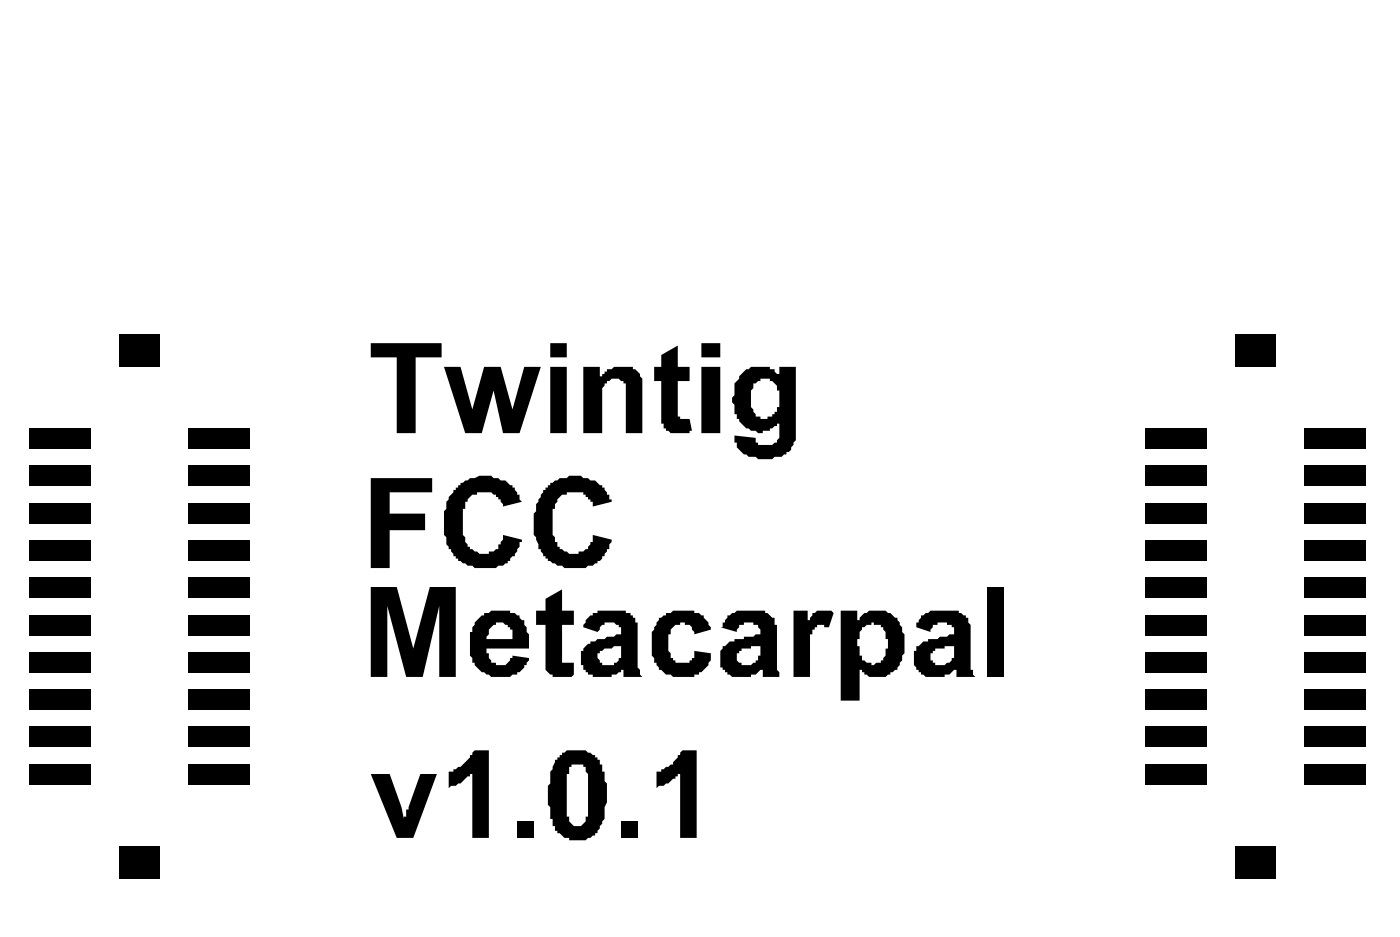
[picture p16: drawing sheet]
<svg xmlns="http://www.w3.org/2000/svg" width="50mm" height="34mm" viewBox="0 0 50 34" stroke-linecap="round" stroke-linejoin="round" font-family="sans-serif">
<g fill="#000">
<path d="M13.3 17.1h2.2v.5h-1.6v.8h1.3v.6h-1.3v1.3h-.6zM13.3 12.3h2.5v.5h-.9v2.7h-.7v-2.7h-.9zM16.5 17.3a1.47 1.47 0 0 1 1.8 .1h.1l.3 .5-.7 .2-.1-.2a.81 .81 0 0 0-1.2 0 2.13 2.13 0 0 0 0 1.7l.5 .2a.73 .73 0 0 0 .8-.7l.7 .2-.1 .1a.66 .66 0 0 1-.3 .6 1.11 1.11 0 0 1-1.2 .3l-.5-.2a1.52 1.52 0 0 1-.7-1.2v-.1a1.48 1.48 0 0 1 .5-1.4zM15.9 13.1h.6l.4 1.5 .4-1.5h.6l.4 1.5 .5-1.5h.6l-.8 2.4h-.6l-.3-1.5-.5 1.5h-.6zM19.7 17.3h.1a1.36 1.36 0 0 1 1.7 .1h.1l.3 .5-.7 .2v-.2h-.1a.6 .6 0 0 0-.9-.2h-.1a1.55 1.55 0 0 0-.2 1.6 .73 .73 0 0 0 1.1 .3l.2-.2v-.3l.7 .2-.1 .3a1.1 1.1 0 0 1-.9 .7h-.3a1.19 1.19 0 0 1-1.2-.5 1.96 1.96 0 0 1 0-2.2zM20.9 13.1h.6v.4l.2-.2a.63 .63 0 0 1 .7-.2h.1a.64 .64 0 0 1 .5 .9v1.5h-.6v-1.4a.46 .46 0 0 0-.3-.6h-.2l-.2 .2a.63 .63 0 0 0-.2 .7v1.1h-.6zM23.7 12.7l.6-.3v.7h.4v.5h-.4v1.3v.1h.4l.1 .4-.2 .1a.67 .67 0 0 1-.9-.5v-1.4h-.3v-.5h.3zM13.3 27.7h.6l.5 1.6 .6-1.6h.6l-.8 2.3h-.6zM13.3 21h.9l.6 2.2 .6-2.2h.9v3.2h-.6v-2.5l-.6 2.5h-.6l-.6-2.5v2.5h-.6zM16.1 27.6h.1v-.1a.87 .87 0 0 0 .6-.5l.2-.2h.5v3.2h-.6v-2.3l-.4 .3-.4 .2zM18.5 29.4h.6v.6h-.6zM19.5 21.4l.6-.3v.7h.4v.6h-.4v1.3h.4v.4l-.2 .1a.58 .58 0 0 1-.7-.1 .58 .58 0 0 1-.1-.6v-1.1h-.3v-.6h.3z"/>
<path d="M22.2 29.4h.6v.6h-.6zM23.6 22.1a1.6 1.6 0 0 1 1.4-.2l.2 .1 .2 .5-.6 .2v-.3h-.3v-.1a.78 .78 0 0 0-.6 1l.1 .1a.32 .32 0 0 0 .4 .3h.1a.32 .32 0 0 0 .3-.4l.6 .1a.85 .85 0 0 1-.9 .8h-.1a1.09 1.09 0 0 1-1.1-1.4zM23.5 27.6h.2v-.1l.4-.2 .3-.5h.5v3.2h-.6v-2.3l-.1 .1a.66 .66 0 0 1-.6 .3l-.1 .1zM28.4 21.8h.5v.4h.1a.47 .47 0 0 1 .7-.4l.1 .1-.1 .5h-.1a.24 .24 0 0 0-.3-.1 .24 .24 0 0 0-.1 .2l-.2 .2v1.5h-.6zM35.3 21h.6v3.2h-.6z"/>
<path d="M19.7 12.3h.6v.5h-.6zM19.7 13.1h.6v2.4h-.6z"/>
<path d="M25.1 12.3h.7v.5h-.7zM25.1 13.1h.7v2.4h-.7z"/>
<path d="M27 13.7v.2a.73 .73 0 0 0 .3 1.1h.2v-.1a.3 .3 0 0 0 .3-.3h.1v-.6h-.1a.43 .43 0 0 0-.5-.5zM26.7 13.2a1.08 1.08 0 0 1 1.2 .2v.1v-.4h.6v2.1a.88 .88 0 0 1-.7 1.1l-.4 .1a1.09 1.09 0 0 1-1.1-.7v-.1l.7 .1a.43 .43 0 0 0 .6 .2l.3-.2v-.6a.79 .79 0 0 1-1.1 .2 .58 .58 0 0 1-.4-.5h-.1v-.2a1.34 1.34 0 0 1 .4-1.4z"/>
<path d="M17.7 22.3l-.2 .2-.1 .4h.9v-.4l-.3-.2zM17.3 21.9a1.62 1.62 0 0 1 1.3 .1l.2 .2v.2a.97 .97 0 0 1 .1 .8h-1.5v.2h.1a.43 .43 0 0 0 .4 .4 .43 .43 0 0 0 .4-.3h.6l-.1 .2a1.1 1.1 0 0 1-1.6 .3 1.35 1.35 0 0 1-.3-1.5l.1-.2z"/>
<path d="M20.4 27.3a2.64 2.64 0 0 0-.1 1.5v.4h.1a.3 .3 0 0 0 .3 .3 .3 .3 0 0 0 .3-.3v-1.2a.56 .56 0 0 0-.1-.6v-.1zM20.1 26.9a.98 .98 0 0 1 1.4 .4v.2a2.61 2.61 0 0 1-.2 2.4 1 1 0 0 1-1.4-.3l-.1-.1v-.2h-.1v-.3a2.15 2.15 0 0 1 .1-1.5l.1-.3z"/>
<path d="M21.5 23.3l-.1 .1a.34 .34 0 0 0 .4 .4 .46 .46 0 0 0 .4-.6v-.1h-.2zM21.2 21.9l.4-.1a1.09 1.09 0 0 1 1.1 .3v.2h.1v1.6l.2 .3h-.7v-.2h-.1a1.16 1.16 0 0 1-1.3 0l-.1-.3a.6 .6 0 0 1 .2-.7l.4-.1 .8-.2v-.1a.35 .35 0 0 0-.5-.3l-.3 .3-.5-.2 .1-.2z"/>
<path d="M26.5 23.2v.1a.22 .22 0 0 0-.1 .2 .22 .22 0 0 0 .1 .2v.1h.2a.32 .32 0 0 0 .4-.3 .21 .21 0 0 0 .1-.4 .2 .2 0 0 0-.3 .1zM26 22l.4-.2h.6a.6 .6 0 0 1 .6 .3h.1v.3h.1v1.6l.1 .2h-.6v-.2a1.19 1.19 0 0 1-1.4 0 .75 .75 0 0 1 .2-1.1h.5v-.1h.4l.2-.1v-.1a.45 .45 0 0 0-.5-.3l-.3 .1v.2l-.6-.2h.1v-.1z"/>
<path d="M30.1 21.8h.6v.4h.1a.81 .81 0 0 1 1.1-.2 .66 .66 0 0 1 .4 .6 1.19 1.19 0 0 1-.4 1.4 .63 .63 0 0 1-.7 .2l-.3-.1-.1-.2v1.2h-.7zM30.8 22.4v.5h-.1v.2h.1a.51 .51 0 0 0 .2 .6 .51 .51 0 0 0 .6-.1l.1-.4h.1v-.3h-.1a.46 .46 0 0 0-.2-.5 .46 .46 0 0 0-.6 0z"/>
<path d="M33.5 23.2v.1a.22 .22 0 0 0-.2 .2 .22 .22 0 0 0 .2 .2v.1a.53 .53 0 0 0 .5-.1 .53 .53 0 0 0 .1-.6zM33 22l.3-.2h.4a.76 .76 0 0 1 1 .7v1.5h.1l.1 .2h-.7v-.2a1.19 1.19 0 0 1-1.3 0 .64 .64 0 0 1-.2-.6 .64 .64 0 0 1 .5-.5h.3l.6-.2v-.2a.45 .45 0 0 0-.4-.2 .45 .45 0 0 0-.4 .3l-.5-.2v-.1h.1z"/>
</g>
<g fill="#000">
<path d="M1 18h2.2v.7h-2.2z" fill-rule="evenodd"/>
<path d="M1 16.7h2.2v.7h-2.2z" fill-rule="evenodd"/>
<path d="M1 15.3h2.2v.8h-2.2z" fill-rule="evenodd"/>
<path d="M4.3 11.9h1.4v1.2h-1.4z" fill-rule="evenodd"/>
<path d="M6.7 16.7h2.2v.7h-2.2z" fill-rule="evenodd"/>
<path d="M6.7 18h2.2v.7h-2.2z" fill-rule="evenodd"/>
<path d="M6.7 15.3h2.2v.8h-2.2z" fill-rule="evenodd"/>
<path d="M41 16.7h2.2v.7h-2.2z" fill-rule="evenodd"/>
<path d="M41 18h2.2v.7h-2.2z" fill-rule="evenodd"/>
<path d="M41 15.3h2.2v.8h-2.2z" fill-rule="evenodd"/>
<path d="M44.2 11.9h1.4v1.2h-1.4z" fill-rule="evenodd"/>
<path d="M46.7 18h2.2v.7h-2.2z" fill-rule="evenodd"/>
<path d="M46.7 16.7h2.2v.7h-2.2z" fill-rule="evenodd"/>
<path d="M46.7 15.3h2.2v.8h-2.2z" fill-rule="evenodd"/>
<path d="M1 24.7h2.2v.7h-2.2z" fill-rule="evenodd"/>
<path d="M1 26h2.2v.7h-2.2z" fill-rule="evenodd"/>
<path d="M1 27.3h2.2v.8h-2.2z" fill-rule="evenodd"/>
<path d="M1 23.3h2.2v.8h-2.2z" fill-rule="evenodd"/>
<path d="M1 19.3h2.2v.8h-2.2z" fill-rule="evenodd"/>
<path d="M1 22h2.2v.7h-2.2z" fill-rule="evenodd"/>
<path d="M1 20.7h2.2v.7h-2.2z" fill-rule="evenodd"/>
<path d="M4.3 30.3h1.4v1.1h-1.4z" fill-rule="evenodd"/>
<path d="M6.7 24.7h2.2v.7h-2.2z" fill-rule="evenodd"/>
<path d="M6.7 19.3h2.2v.8h-2.2z" fill-rule="evenodd"/>
<path d="M6.7 20.7h2.2v.7h-2.2z" fill-rule="evenodd"/>
<path d="M6.7 22h2.2v.7h-2.2z" fill-rule="evenodd"/>
<path d="M6.7 23.3h2.2v.8h-2.2z" fill-rule="evenodd"/>
<path d="M6.7 26h2.2v.7h-2.2z" fill-rule="evenodd"/>
<path d="M6.7 27.3h2.2v.8h-2.2z" fill-rule="evenodd"/>
<path d="M41 24.7h2.2v.7h-2.2z" fill-rule="evenodd"/>
<path d="M41 20.7h2.2v.7h-2.2z" fill-rule="evenodd"/>
<path d="M41 22h2.2v.7h-2.2z" fill-rule="evenodd"/>
<path d="M41 19.3h2.2v.8h-2.2z" fill-rule="evenodd"/>
<path d="M41 23.3h2.2v.8h-2.2z" fill-rule="evenodd"/>
<path d="M41 27.3h2.2v.8h-2.2z" fill-rule="evenodd"/>
<path d="M41 26h2.2v.7h-2.2z" fill-rule="evenodd"/>
<path d="M44.2 30.3h1.4v1.1h-1.4z" fill-rule="evenodd"/>
<path d="M46.7 24.7h2.2v.7h-2.2z" fill-rule="evenodd"/>
<path d="M46.7 27.3h2.2v.8h-2.2z" fill-rule="evenodd"/>
<path d="M46.7 26h2.2v.7h-2.2z" fill-rule="evenodd"/>
<path d="M46.7 23.3h2.2v.8h-2.2z" fill-rule="evenodd"/>
<path d="M46.7 22h2.2v.7h-2.2z" fill-rule="evenodd"/>
<path d="M46.7 20.7h2.2v.7h-2.2z" fill-rule="evenodd"/>
<path d="M46.7 19.3h2.2v.8h-2.2z" fill-rule="evenodd"/>
</g>
</svg>
